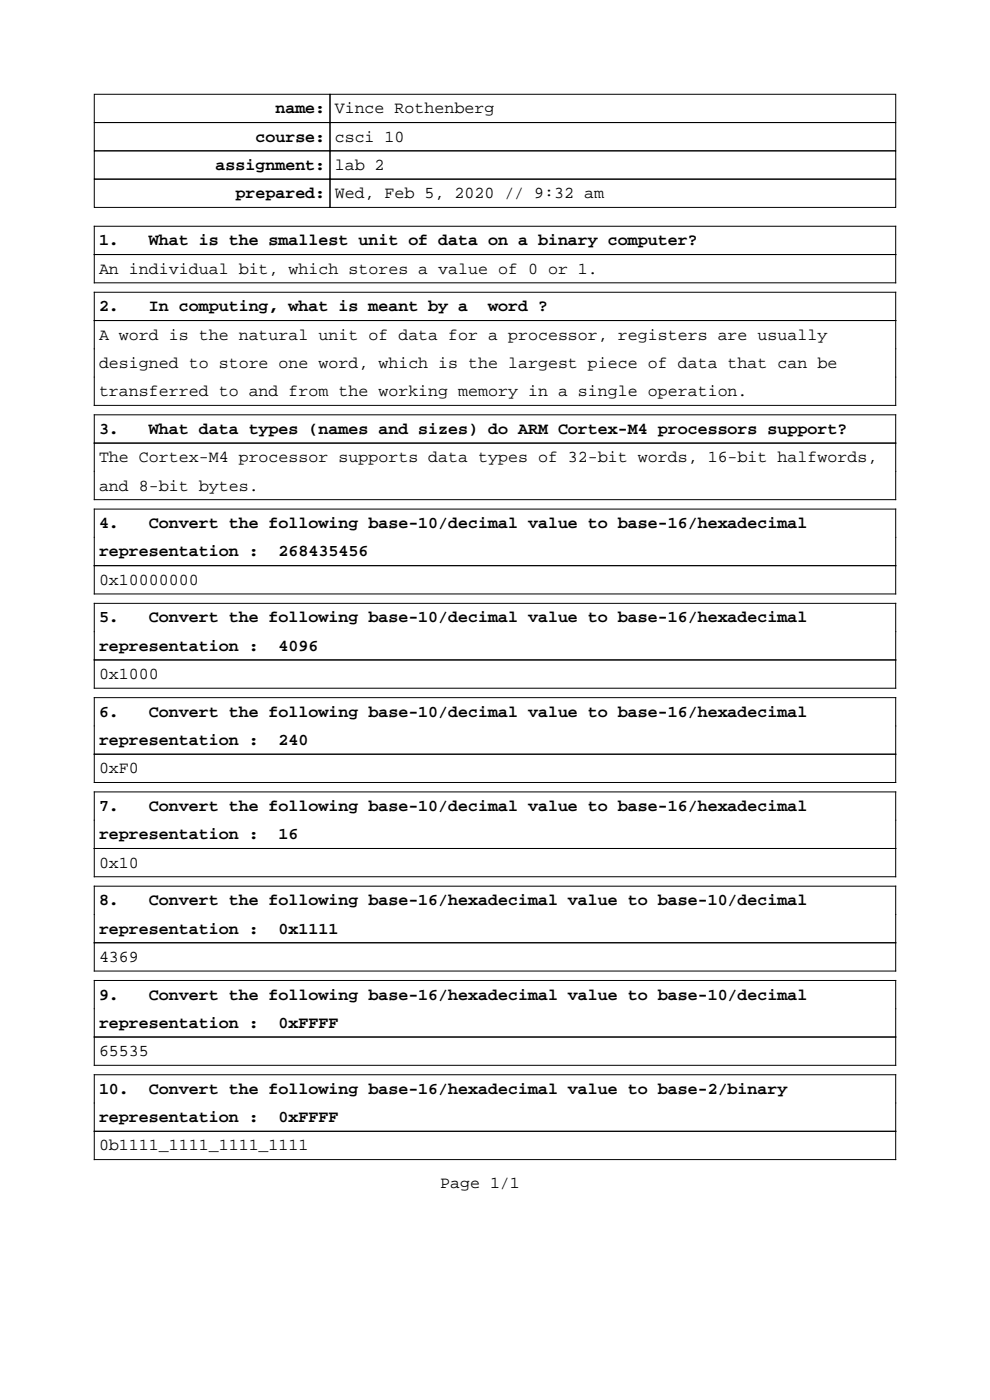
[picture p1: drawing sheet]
<svg xmlns="http://www.w3.org/2000/svg" width="210mm" height="297mm" viewBox="0 0 210 297" stroke-linecap="round" stroke-linejoin="round" font-family="sans-serif">
<defs><g id="words">
<g font-size="3.5">
<text x="58.4" y="24.1">name:</text>
<text x="71" y="24.1">Vince Rothenberg</text>
<text x="54.2" y="30.1">course:</text>
<text x="71" y="30.1">csci 10</text>
<text x="45.7" y="36.1">assignment:</text>
<text x="71" y="36.1">lab 2</text>
<text x="49.9" y="42.1">prepared:</text>
<text x="71" y="42.1">Wed, Feb 5, 2020 // 9:32 am</text>
<text x="21" y="52.1">1.</text>
<text x="31.6" y="52.1">What is the smallest unit of data on a binary computer?</text>
<text x="21" y="58.1">An individual bit, which stores a value of 0 or 1.</text>
<text x="21" y="66.1">2.</text>
<text x="31.6" y="66.1">In computing, what is meant by a</text>
<text x="103.6" y="66.1">word ?</text>
<text x="21" y="72.1">A word is the natural unit of data for a processor, registers are usually</text>
<text x="21" y="78.1">designed to store one word, which is the largest piece of data that can be</text>
<text x="21" y="84.1">transferred to and from the working memory in a single operation.</text>
<text x="21" y="92.1">3.</text>
<text x="31.6" y="92.1">What data types (names and sizes) do ARM Cortex-M4 processors support?</text>
<text x="21" y="98.1">The Cortex-M4 processor supports data types of 32-bit words, 16-bit halfwords,</text>
<text x="21" y="104.1">and 8-bit bytes.</text>
<text x="21" y="112.1">4.</text>
<text x="31.6" y="112.1">Convert the following base-10/decimal value to base-16/hexadecimal</text>
<text x="21" y="118.1">representation :</text>
<text x="59.1" y="118.1">268435456</text>
<text x="21" y="124.1">0x10000000</text>
<text x="21" y="132.1">5.</text>
<text x="31.6" y="132.1">Convert the following base-10/decimal value to base-16/hexadecimal</text>
<text x="21" y="138.1">representation :</text>
<text x="59.1" y="138.1">4096</text>
<text x="21" y="144.1">0x1000</text>
<text x="21" y="152.1">6.</text>
<text x="31.6" y="152.1">Convert the following base-10/decimal value to base-16/hexadecimal</text>
<text x="21" y="158.1">representation :</text>
<text x="59.1" y="158.1">240</text>
<text x="21" y="164.1">0xF0</text>
<text x="21" y="172.1">7.</text>
<text x="31.6" y="172.1">Convert the following base-10/decimal value to base-16/hexadecimal</text>
<text x="21" y="178.1">representation :</text>
<text x="59.1" y="178.1">16</text>
<text x="21" y="184.1">0x10</text>
<text x="21" y="192.1">8.</text>
<text x="31.6" y="192.1">Convert the following base-16/hexadecimal value to base-10/decimal</text>
<text x="21" y="198.1">representation :</text>
<text x="59.1" y="198.1">0x1111</text>
<text x="21" y="204.1">4369</text>
<text x="21" y="212.1">9.</text>
<text x="31.6" y="212.1">Convert the following base-16/hexadecimal value to base-10/decimal</text>
<text x="21" y="218.1">representation :</text>
<text x="59.1" y="218.1">0xFFFF</text>
<text x="21" y="224.1">65535</text>
<text x="21" y="232.1">10.</text>
<text x="31.6" y="232.1">Convert the following base-16/hexadecimal value to base-2/binary</text>
<text x="21" y="238.1">representation :</text>
<text x="59.1" y="238.1">0xFFFF</text>
<text x="21" y="244.1">0b1111_1111_1111_1111</text>
<text x="93.4" y="252.1">Page 1/1</text>
</g>
</g></defs>
<g fill="none" stroke="#000" stroke-width=".21">
<path d="M20 20h50v6h-50zM70 20h120v6h-120zM20 26h50v6h-50zM20 32h50v6h-50zM20 38h50v6h-50zM70 26h120v6h-120zM70 32h120v6h-120zM70 38h120v6h-120zM20 48h170v12h-170zM20 54h170M20 62h170v24h-170zM20 68h170"/>
<path d="M20 88h170v18h-170zM20 94h170M20 108h170v18h-170zM20 128h170v18h-170zM20 120h170M20 140h170M20 148h170v18h-170zM20 160h170M20 168h170v18h-170zM20 188h170v18h-170zM20 180h170M20 208h170v18h-170z"/>
<path d="M20 200h170M20 220h170M20 228h170v18h-170zM20 240h170"/>
</g>
<use href="#words"/>
</svg>
